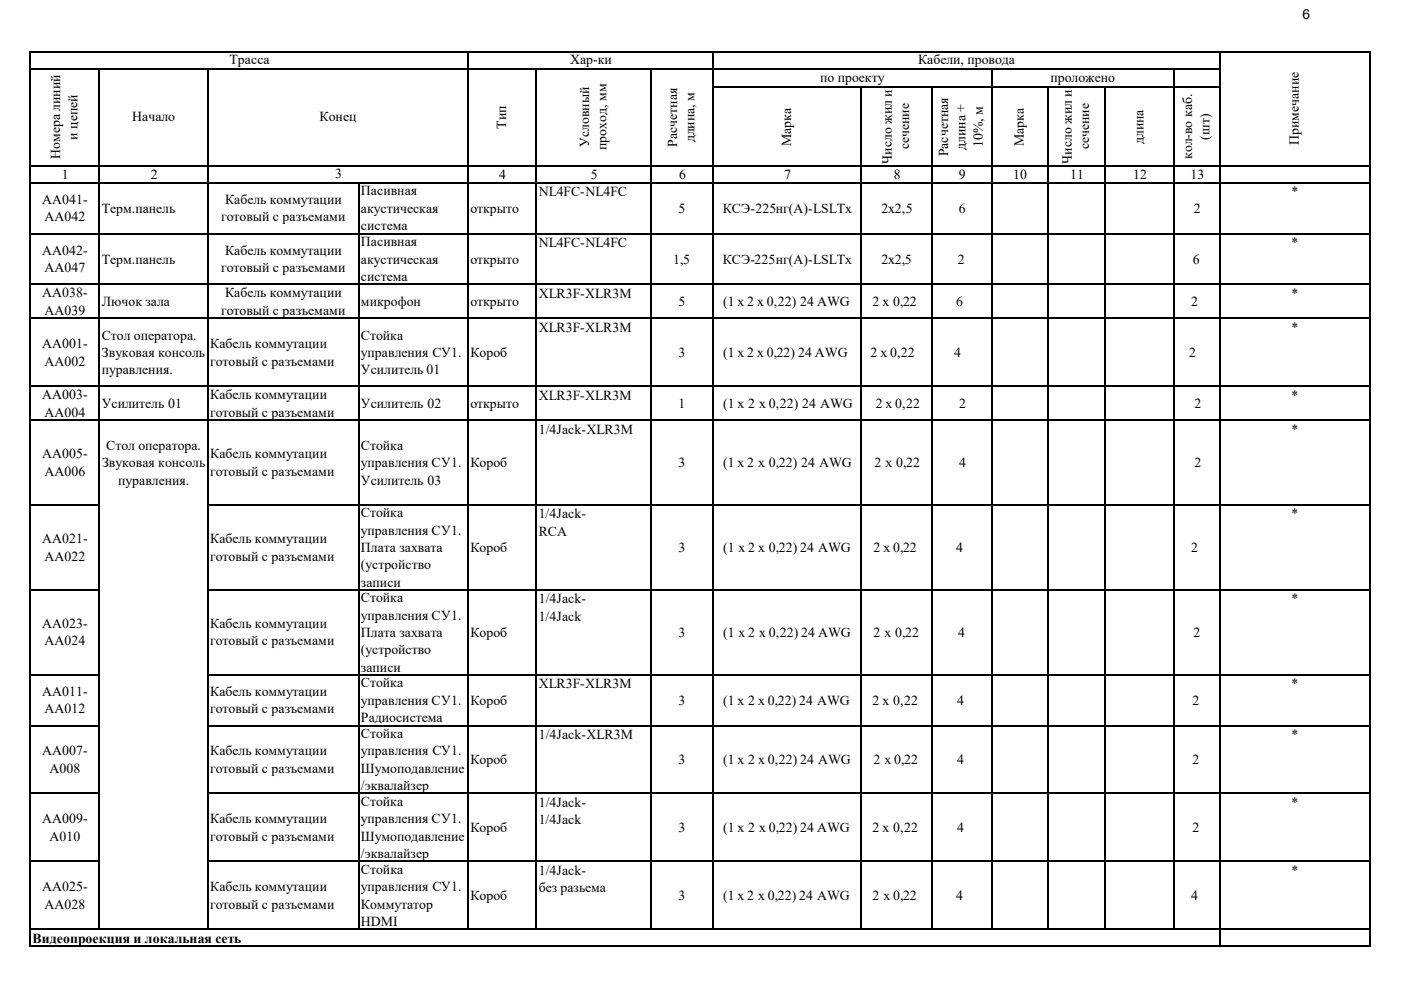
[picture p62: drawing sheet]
<svg xmlns="http://www.w3.org/2000/svg" width="297mm" height="210mm" viewBox="0 0 297 210" stroke-linecap="round" stroke-linejoin="round" font-family="sans-serif">
<defs><g id="words">
<g font-size="2.9">
<text x="276.2" y="3.9">6</text>
<text x="48.7" y="13.7">Трасса</text>
<text x="120.9" y="13.7">Хар-ки</text>
<text x="173.9" y="17.4">по проекту</text>
<text x="194.6" y="13.7">Кабели, провода</text>
<text x="222.7" y="17.4">проложено</text>
<text x="16.4" y="29.6" transform="rotate(-90 16.4 29.6)">и цепей</text>
<text x="28" y="25.7">Начало</text>
<text x="67.8" y="25.7">Конец</text>
<text x="107.3" y="27.3" transform="rotate(-90 107.3 27.3)">Тип</text>
<text x="256.5" y="29.6" transform="rotate(-90 256.5 29.6)">(шт)</text>
<text x="12.7" y="33.8" transform="rotate(-90 12.7 33.8)">Номера линий</text>
<text x="124.9" y="31.2" transform="rotate(-90 124.9 31.2)">Условный</text>
<text x="128.6" y="31.8" transform="rotate(-90 128.6 31.8)">проход, мм</text>
<text x="143.6" y="31.1" transform="rotate(-90 143.6 31.1)">Расчетная</text>
<text x="147.3" y="30.2" transform="rotate(-90 147.3 30.2)">длина, м</text>
<text x="167.7" y="30.9" transform="rotate(-90 167.7 30.9)">Марка</text>
<text x="189.1" y="34.7" transform="rotate(-90 189.1 34.7)">Число жил и</text>
<text x="192.8" y="31.7" transform="rotate(-90 192.8 31.7)">сечение</text>
<text x="201" y="33.1" transform="rotate(-90 201 33.1)">Расчетная</text>
<text x="204.7" y="31.8" transform="rotate(-90 204.7 31.8)">длина +</text>
<text x="208.4" y="31.2" transform="rotate(-90 208.4 31.2)">10%, м</text>
<text x="217" y="30.9" transform="rotate(-90 217 30.9)">Марка</text>
<text x="227.2" y="34.7" transform="rotate(-90 227.2 34.7)">Число жил и</text>
<text x="230.9" y="31.7" transform="rotate(-90 230.9 31.7)">сечение</text>
<text x="242.4" y="30.6" transform="rotate(-90 242.4 30.6)">длина</text>
<text x="252.8" y="33.8" transform="rotate(-90 252.8 33.8)">кол-во каб.</text>
<text x="275.4" y="30.8" transform="rotate(-90 275.4 30.8)">Примечание</text>
<text x="13.1" y="37.9">1</text>
<text x="32" y="37.9">2</text>
<text x="71" y="37.8">3</text>
<text x="76.5" y="41.4">Пасивная</text>
<text x="105.8" y="37.9">4</text>
<text x="114.2" y="41.6">NL4FC-NL4FC</text>
<text x="125.3" y="37.9">5</text>
<text x="144" y="37.9">6</text>
<text x="166.2" y="37.9">7</text>
<text x="189.5" y="37.9">8</text>
<text x="203.3" y="37.9">9</text>
<text x="214.8" y="37.9">10</text>
<text x="226.9" y="37.9">11</text>
<text x="240.2" y="37.9">12</text>
<text x="252.4" y="37.9">13</text>
<text x="273.9" y="41.6">*</text>
<text x="8.9" y="43.3">AA041-</text>
<text x="9.4" y="46.9">АА042</text>
<text x="21.6" y="45.1">Терм.панель</text>
<text x="46.9" y="46.9">готовый с разъемами</text>
<text x="47.7" y="43.3">Кабель коммутации</text>
<text x="76.5" y="45.1">акустическая</text>
<text x="99.7" y="45.1">открыто</text>
<text x="143.8" y="45.1">5</text>
<text x="153.2" y="45.1">КСЭ-225нг(А)-LSLTx</text>
<text x="186.9" y="45.1">2х2,5</text>
<text x="203.3" y="45.1">6</text>
<text x="253.1" y="45.1">2</text>
<text x="76.5" y="48.8">система</text>
<text x="76.5" y="52.2">Пасивная</text>
<text x="114.2" y="52.4">NL4FC-NL4FC</text>
<text x="273.9" y="52.4">*</text>
<text x="8.9" y="54.1">AA042-</text>
<text x="9.4" y="57.7">АА047</text>
<text x="21.6" y="55.9">Терм.панель</text>
<text x="46.9" y="57.7">готовый с разъемами</text>
<text x="47.7" y="54.1">Кабель коммутации</text>
<text x="76.5" y="55.9">акустическая</text>
<text x="76.5" y="59.6">система</text>
<text x="99.7" y="55.9">открыто</text>
<text x="142.7" y="55.9">1,5</text>
<text x="153.2" y="55.9">КСЭ-225нг(А)-LSLTx</text>
<text x="186.9" y="55.9">2х2,5</text>
<text x="203" y="55.9">2</text>
<text x="252.9" y="55.9">6</text>
<text x="8.9" y="63.1">AA038-</text>
<text x="21.6" y="64.9">Лючок зала</text>
<text x="47.7" y="63.1">Кабель коммутации</text>
<text x="76.5" y="64.9">микрофон</text>
<text x="99.7" y="64.9">открыто</text>
<text x="114.2" y="63.2">XLR3F-XLR3M</text>
<text x="143.8" y="64.9">5</text>
<text x="153.3" y="64.9">(1 x 2 x 0,22) 24 AWG</text>
<text x="185" y="64.9">2 x 0,22</text>
<text x="202.7" y="64.9">6</text>
<text x="252.6" y="64.9">2</text>
<text x="273.9" y="63.2">*</text>
<text x="9.4" y="66.8">AA039</text>
<text x="46.9" y="66.8">готовый с разъемами</text>
<text x="114.2" y="70.4">XLR3F-XLR3M</text>
<text x="273.9" y="70.4">*</text>
<text x="8.9" y="73.9">AA001-</text>
<text x="9.4" y="77.6">AA002</text>
<text x="21.6" y="72">Стол оператора.</text>
<text x="21.6" y="75.7">Звуковая консоль</text>
<text x="44.6" y="77.6">готовый с разъемами</text>
<text x="44.6" y="73.9">Кабель коммутации</text>
<text x="76.5" y="75.7">управления CУ1.</text>
<text x="76.5" y="72">Стойка</text>
<text x="99.7" y="75.7">Короб</text>
<text x="143.8" y="75.7">3</text>
<text x="153.3" y="75.7">(1 x 2 x 0,22) 24 AWG</text>
<text x="184.6" y="75.7">2 x 0,22</text>
<text x="202.3" y="75.7">4</text>
<text x="252.1" y="75.7">2</text>
<text x="21.6" y="79.4">пуравления.</text>
<text x="76.5" y="79.4">Усилитель 01</text>
<text x="8.9" y="84.7">AA003-</text>
<text x="9.4" y="88.3">AA004</text>
<text x="21.6" y="86.5">Усилитель 01</text>
<text x="44.6" y="84.7">Кабель коммутации</text>
<text x="44.6" y="88.3">готовый с разъемами</text>
<text x="76.5" y="86.5">Усилитель 02</text>
<text x="99.7" y="86.5">открыто</text>
<text x="114.2" y="84.8">XLR3F-XLR3M</text>
<text x="143.8" y="86.5">1</text>
<text x="153.3" y="86.5">(1 x 2 x 0,22) 24 AWG</text>
<text x="185.7" y="86.5">2 x 0,22</text>
<text x="203.4" y="86.5">2</text>
<text x="253.2" y="86.5">2</text>
<text x="273.9" y="84.8">*</text>
<text x="22.5" y="95.4">Стол оператора.</text>
<text x="76.5" y="95.4">Стойка</text>
<text x="114.2" y="91.9">1/4Jack-XLR3M</text>
<text x="273.9" y="91.9">*</text>
<text x="8.9" y="97.2">AA005-</text>
<text x="9.4" y="100.9">AA006</text>
<text x="21.6" y="99.1">Звуковая консоль</text>
<text x="44.6" y="97.2">Кабель коммутации</text>
<text x="44.6" y="100.9">готовый с разъемами</text>
<text x="76.5" y="99.1">управления CУ1.</text>
<text x="99.7" y="99.1">Короб</text>
<text x="143.8" y="99.1">3</text>
<text x="153.3" y="99.1">(1 x 2 x 0,22) 24 AWG</text>
<text x="185.4" y="99.1">2 x 0,22</text>
<text x="203.4" y="99.1">4</text>
<text x="253.2" y="99.1">2</text>
<text x="25.1" y="102.8">пуравления.</text>
<text x="76.5" y="102.8">Усилитель 03</text>
<text x="76.5" y="113.4">управления CУ1.</text>
<text x="76.5" y="109.7">Стойка</text>
<text x="114.2" y="109.9">1/4Jack-</text>
<text x="114.2" y="113.6">RCA</text>
<text x="273.9" y="109.9">*</text>
<text x="8.9" y="115.2">AA021-</text>
<text x="9.4" y="118.9">AA022</text>
<text x="44.6" y="115.2">Кабель коммутации</text>
<text x="44.6" y="118.9">готовый с разъемами</text>
<text x="76.5" y="117.1">Плата захвата</text>
<text x="99.7" y="117.1">Короб</text>
<text x="143.8" y="117.1">3</text>
<text x="153.3" y="117.1">(1 x 2 x 0,22) 24 AWG</text>
<text x="185.2" y="117.1">2 x 0,22</text>
<text x="202.7" y="117.1">4</text>
<text x="252.6" y="117.1">2</text>
<text x="76.5" y="124.5">записи</text>
<text x="76.5" y="120.8">(устройство</text>
<text x="76.5" y="127.7">Стойка</text>
<text x="76.5" y="131.4">управления CУ1.</text>
<text x="114.2" y="127.9">1/4Jack-</text>
<text x="114.2" y="131.6">1/4Jack</text>
<text x="273.9" y="127.9">*</text>
<text x="8.9" y="133.2">AA023-</text>
<text x="9.4" y="136.9">AA024</text>
<text x="44.6" y="133.2">Кабель коммутации</text>
<text x="44.6" y="136.9">готовый с разъемами</text>
<text x="76.5" y="135.1">Плата захвата</text>
<text x="99.7" y="135.1">Короб</text>
<text x="143.8" y="135.1">3</text>
<text x="153.3" y="135.1">(1 x 2 x 0,22) 24 AWG</text>
<text x="185.2" y="135.1">2 x 0,22</text>
<text x="203.2" y="135.1">4</text>
<text x="253" y="135.1">2</text>
<text x="76.5" y="142.5">записи</text>
<text x="76.5" y="138.8">(устройство</text>
<text x="8.9" y="147.6">AA011-</text>
<text x="44.6" y="147.6">Кабель коммутации</text>
<text x="76.5" y="145.8">Стойка</text>
<text x="76.5" y="149.5">управления CУ1.</text>
<text x="99.7" y="149.5">Короб</text>
<text x="114.2" y="145.9">XLR3F-XLR3M</text>
<text x="143.8" y="149.5">3</text>
<text x="153.3" y="149.5">(1 x 2 x 0,22) 24 AWG</text>
<text x="185" y="149.5">2 x 0,22</text>
<text x="202.9" y="149.5">4</text>
<text x="252.8" y="149.5">2</text>
<text x="273.9" y="145.9">*</text>
<text x="9.4" y="151.3">АА012</text>
<text x="44.6" y="151.3">готовый с разъемами</text>
<text x="76.5" y="153.2">Радиосистема</text>
<text x="8.9" y="160.2">AA007-</text>
<text x="44.6" y="160.2">Кабель коммутации</text>
<text x="76.5" y="156.5">Стойка</text>
<text x="76.5" y="160.2">управления CУ1.</text>
<text x="114.2" y="156.7">1/4Jack-XLR3M</text>
<text x="273.9" y="156.7">*</text>
<text x="10.5" y="163.9">А008</text>
<text x="44.6" y="163.9">готовый с разъемами</text>
<text x="76.5" y="163.9">Шумоподавление</text>
<text x="76.5" y="167.6">/эквалайзер</text>
<text x="99.7" y="162.1">Короб</text>
<text x="143.8" y="162.1">3</text>
<text x="153.3" y="162.1">(1 x 2 x 0,22) 24 AWG</text>
<text x="185.2" y="162.1">2 x 0,22</text>
<text x="202.9" y="162.1">4</text>
<text x="252.8" y="162.1">2</text>
<text x="76.5" y="170.9">Стойка</text>
<text x="114.2" y="171.1">1/4Jack-</text>
<text x="273.9" y="171.1">*</text>
<text x="8.9" y="174.6">AA009-</text>
<text x="10.5" y="178.3">А010</text>
<text x="44.6" y="174.6">Кабель коммутации</text>
<text x="44.6" y="178.3">готовый с разъемами</text>
<text x="76.5" y="178.3">Шумоподавление</text>
<text x="76.5" y="174.6">управления CУ1.</text>
<text x="99.7" y="176.4">Короб</text>
<text x="114.2" y="174.8">1/4Jack</text>
<text x="143.8" y="176.4">3</text>
<text x="153.3" y="176.4">(1 x 2 x 0,22) 24 AWG</text>
<text x="185" y="176.4">2 x 0,22</text>
<text x="202.9" y="176.4">4</text>
<text x="252.8" y="176.4">2</text>
<text x="76.5" y="182">/эквалайзер</text>
<text x="76.5" y="185.3">Стойка</text>
<text x="114.2" y="185.5">1/4Jack-</text>
<text x="273.9" y="185.5">*</text>
<text x="8.9" y="189">AA025-</text>
<text x="44.6" y="189">Кабель коммутации</text>
<text x="76.5" y="189">управления CУ1.</text>
<text x="99.7" y="190.8">Короб</text>
<text x="114.2" y="189.2">без разьема</text>
<text x="143.8" y="190.8">3</text>
<text x="153.3" y="190.8">(1 x 2 x 0,22) 24 AWG</text>
<text x="185" y="190.8">2 x 0,22</text>
<text x="202.7" y="190.8">4</text>
<text x="252.6" y="190.8">4</text>
<text x="9.4" y="192.7">AA028</text>
<text x="44.6" y="192.7">готовый с разъемами</text>
<text x="76.5" y="192.7">Коммутатор</text>
<text x="76.5" y="196.4">HDMI</text>
<text x="6.9" y="199.9">Видеопроекция и локальная сеть</text>
</g>
</g></defs>
<g fill="none" stroke="#000" stroke-width=".25">
<path d="M6.4 10.9v28M6.5 11h284M6.5 14.6h252.3M21.1 14.7v24.2M44.1 14.7v24.2M99.2 11.1v27.8M113.7 14.7v24.2M138 14.7v24.2M151.1 11.1v27.8M151.3 18.4h107.5M182.6 18.5v20.4M197.6 18.5v20.4"/>
<path d="M210.2 14.7v24.2M222.2 18.5v20.4M234.4 18.5v20.4M248.8 14.7v24.2M258.7 11.1v27.8M290.4 11.1v27.8M6.5 35.1h284M6.5 38.7h284"/>
</g>
<g fill="#fff">
<path d="M44.1 38.9h32v28.7h-32z"/>
<path d="M21.1 89.1h23v108h-23z"/>
<path d="M6.5 197.1h252.2v3.6h-252.2z"/>
</g>
<g fill="none" stroke="#000" stroke-width=".25">
<path d="M6.4 38.6v162.2M6.5 38.7h284M21.1 38.9v158.3M44.1 38.9v158.3M76 38.9v158.3M99.2 38.9v158.3M113.7 38.9v158.3M138 38.9v158.3M151.1 38.9v158.3M182.6 38.9v158.3M197.6 38.9v158.3M210.2 38.9v158.3"/>
<path d="M222.2 38.9v158.3M234.4 38.9v158.3M248.8 38.9v158.3M258.7 38.9v161.9M290.4 38.9v161.9M6.5 49.5h284M6.5 60.3h284M6.5 67.5h284M6.5 81.9h284M6.5 89.1h284M6.5 107.1h14.7M44.2 107.1h246.3"/>
<path d="M6.5 125.1h14.7M44.2 125.1h246.3M6.5 143.1h14.7M6.5 153.9h14.7M44.2 143.1h246.3M44.2 153.9h246.3M6.5 168.3h14.7M44.2 168.3h246.3M6.5 182.7h14.7M6.5 197.1h284M44.2 182.7h246.3M6.5 200.7h284"/>
</g>
<use href="#words"/>
</svg>
